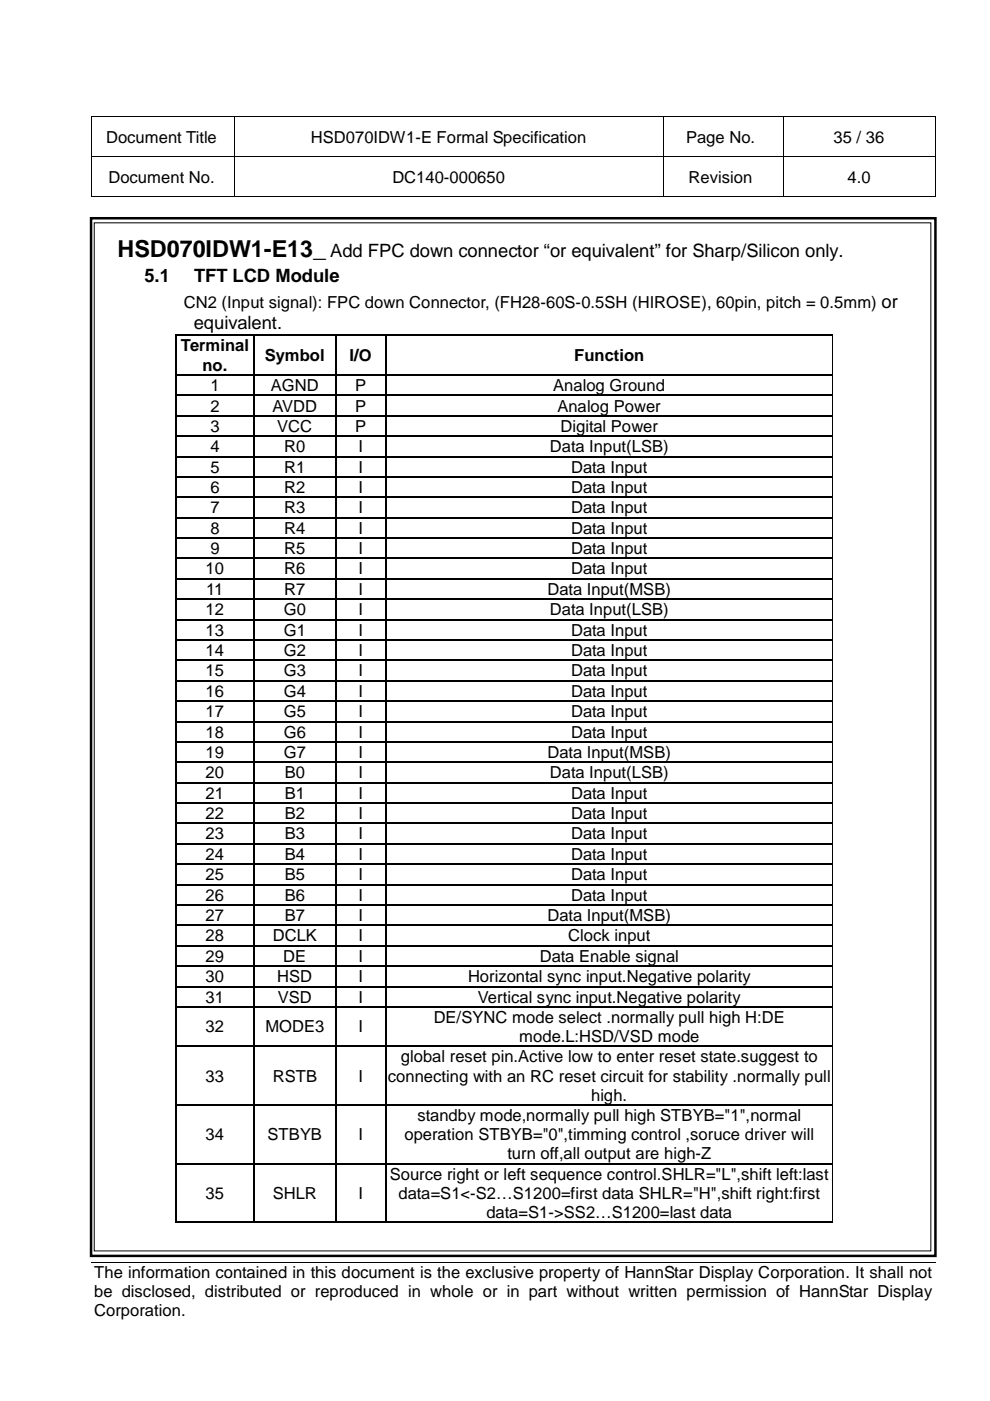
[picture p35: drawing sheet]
<svg xmlns="http://www.w3.org/2000/svg" width="210mm" height="297mm" viewBox="0 0 210 297" stroke-linecap="round" stroke-linejoin="round" font-family="sans-serif">
<defs><g id="words">
<text font-size="5" x="24.9" y="54.5">HSD070IDW1-E13_</text>
<g font-size="3.9">
<text x="30.6" y="59.8">5.1</text>
<text x="41.1" y="59.8">TFT LCD Module</text>
<text x="70" y="54.5">Add FPC down connector “or equivalent” for Sharp/Silicon only.</text>
<text x="41.1" y="69.8">equivalent.</text>
</g>
<g font-size="3.5">
<text x="22.5" y="30.3">Document Title</text>
<text x="65.9" y="30.3">HSD070IDW1-E Formal Specification</text>
<text x="145.5" y="30.3">Page No.</text>
<text x="176.7" y="30.3">35 / 36</text>
<text x="23" y="38.7">Document No.</text>
<text x="83.2" y="38.7">DC140-000650</text>
<text x="146" y="38.7">Revision</text>
<text x="179.7" y="38.7">4.0</text>
<text x="39" y="65.3">CN2 (Input signal): FPC down Connector, (FH28-60S-0.5SH (HIROSE), 60pin, pitch = 0.5mm) or</text>
<text x="38.4" y="74.5">Terminal</text>
<text x="56.1" y="76.5">Symbol</text>
<text x="74.1" y="76.5">I/O</text>
<text x="121.8" y="76.5">Function</text>
<text x="42.9" y="78.6">no.</text>
<text x="44.6" y="82.9">1</text>
<text x="57.4" y="82.9">AGND</text>
<text x="75.3" y="82.9">P</text>
<text x="117.3" y="82.9">Analog Ground</text>
<text x="44.6" y="87.2">2</text>
<text x="57.7" y="87.2">AVDD</text>
<text x="75.3" y="87.2">P</text>
<text x="118.2" y="87.2">Analog Power</text>
<text x="44.6" y="91.6">3</text>
<text x="44.6" y="95.9">4</text>
<text x="58.8" y="91.6">VCC</text>
<text x="60.2" y="95.9">R0</text>
<text x="75.3" y="91.6">P</text>
<text x="76" y="95.9">I</text>
<text x="116.6" y="95.9">Data Input(LSB)</text>
<text x="118.8" y="91.6">Digital Power</text>
<text x="44.6" y="100.2">5</text>
<text x="60.2" y="100.2">R1</text>
<text x="76" y="100.2">I</text>
<text x="121.1" y="100.2">Data Input</text>
<text x="44.6" y="104.5">6</text>
<text x="60.2" y="104.5">R2</text>
<text x="76" y="104.5">I</text>
<text x="121.1" y="104.5">Data Input</text>
<text x="44.6" y="108.8">7</text>
<text x="44.6" y="113.2">8</text>
<text x="60.2" y="108.8">R3</text>
<text x="60.2" y="113.2">R4</text>
<text x="76" y="108.8">I</text>
<text x="76" y="113.2">I</text>
<text x="121.1" y="108.8">Data Input</text>
<text x="121.1" y="113.2">Data Input</text>
<text x="44.6" y="117.5">9</text>
<text x="60.2" y="117.5">R5</text>
<text x="76" y="117.5">I</text>
<text x="121.1" y="117.5">Data Input</text>
<text x="43.6" y="121.8">10</text>
<text x="60.2" y="121.8">R6</text>
<text x="76" y="121.8">I</text>
<text x="121.1" y="121.8">Data Input</text>
<text x="43.6" y="130.5">12</text>
<text x="43.7" y="126.1">11</text>
<text x="60.2" y="130.5">G0</text>
<text x="60.2" y="126.1">R7</text>
<text x="76" y="130.5">I</text>
<text x="76" y="126.1">I</text>
<text x="116.1" y="126.1">Data Input(MSB)</text>
<text x="116.6" y="130.5">Data Input(LSB)</text>
<text x="43.6" y="134.8">13</text>
<text x="60.2" y="134.8">G1</text>
<text x="76" y="134.8">I</text>
<text x="121.1" y="134.8">Data Input</text>
<text x="43.6" y="139.1">14</text>
<text x="43.6" y="143.4">15</text>
<text x="60.2" y="139.1">G2</text>
<text x="60.2" y="143.4">G3</text>
<text x="76" y="139.1">I</text>
<text x="76" y="143.4">I</text>
<text x="121.1" y="139.1">Data Input</text>
<text x="121.1" y="143.4">Data Input</text>
<text x="43.6" y="147.7">16</text>
<text x="60.2" y="147.7">G4</text>
<text x="76" y="147.7">I</text>
<text x="121.1" y="147.7">Data Input</text>
<text x="43.6" y="152.1">17</text>
<text x="60.2" y="152.1">G5</text>
<text x="76" y="152.1">I</text>
<text x="121.1" y="152.1">Data Input</text>
<text x="43.6" y="156.4">18</text>
<text x="43.6" y="160.7">19</text>
<text x="60.2" y="156.4">G6</text>
<text x="60.2" y="160.7">G7</text>
<text x="76" y="156.4">I</text>
<text x="76" y="160.7">I</text>
<text x="116.1" y="160.7">Data Input(MSB)</text>
<text x="121.1" y="156.4">Data Input</text>
<text x="43.6" y="165">20</text>
<text x="60.4" y="165">B0</text>
<text x="76" y="165">I</text>
<text x="116.6" y="165">Data Input(LSB)</text>
<text x="43.6" y="169.3">21</text>
<text x="43.6" y="173.7">22</text>
<text x="60.4" y="169.3">B1</text>
<text x="60.4" y="173.7">B2</text>
<text x="76" y="169.3">I</text>
<text x="76" y="173.7">I</text>
<text x="121.1" y="169.3">Data Input</text>
<text x="121.1" y="173.7">Data Input</text>
<text x="43.6" y="178">23</text>
<text x="60.4" y="178">B3</text>
<text x="76" y="178">I</text>
<text x="121.1" y="178">Data Input</text>
<text x="43.6" y="182.3">24</text>
<text x="60.4" y="182.3">B4</text>
<text x="76" y="182.3">I</text>
<text x="121.1" y="182.3">Data Input</text>
<text x="43.6" y="186.6">25</text>
<text x="43.6" y="191">26</text>
<text x="60.4" y="186.6">B5</text>
<text x="60.4" y="191">B6</text>
<text x="76" y="186.6">I</text>
<text x="76" y="191">I</text>
<text x="121.1" y="186.6">Data Input</text>
<text x="121.1" y="191">Data Input</text>
<text x="43.6" y="195.3">27</text>
<text x="60.4" y="195.3">B7</text>
<text x="76" y="195.3">I</text>
<text x="116.1" y="195.3">Data Input(MSB)</text>
<text x="43.6" y="199.6">28</text>
<text x="43.6" y="203.9">29</text>
<text x="57.8" y="199.6">DCLK</text>
<text x="60.1" y="203.9">DE</text>
<text x="76" y="199.6">I</text>
<text x="76" y="203.9">I</text>
<text x="114.4" y="203.9">Data Enable signal</text>
<text x="120.5" y="199.6">Clock input</text>
<text x="43.6" y="208.2">30</text>
<text x="58.8" y="208.2">HSD</text>
<text x="76" y="208.2">I</text>
<text x="99.2" y="208.2">Horizontal sync input.Negative polarity</text>
<text x="43.6" y="212.6">31</text>
<text x="58.9" y="212.6">VSD</text>
<text x="76" y="212.6">I</text>
<text x="101.3" y="212.6">Vertical sync input.Negative polarity</text>
<text x="43.6" y="218.9">32</text>
<text x="56.3" y="218.9">MODE3</text>
<text x="76" y="218.9">I</text>
<text x="91.9" y="216.9">DE/SYNC mode select .normally pull high H:DE</text>
<text x="110.1" y="220.9">mode.L:HSD/VSD mode</text>
<text x="85" y="225.3">global reset pin.Active low to enter reset state.suggest to</text>
<text x="43.6" y="229.3">33</text>
<text x="57.8" y="229.3">RSTB</text>
<text x="76" y="229.3">I</text>
<text x="82.3" y="229.3">connecting with an RC reset circuit for stability .normally pull</text>
<text x="125.3" y="233.4">high.</text>
<text x="88.5" y="237.7">standby mode,normally pull high STBYB=&quot;1&quot;,normal</text>
<text x="43.6" y="241.8">34</text>
<text x="56.7" y="241.8">STBYB</text>
<text x="76" y="241.8">I</text>
<text x="85.8" y="241.8">operation STBYB=&quot;0&quot;,timming control ,soruce driver will</text>
<text x="107.6" y="245.8">turn off,all output are high-Z</text>
<text x="82.7" y="250.1">Source right or left sequence control.SHLR=&quot;L&quot;,shift left:last</text>
<text x="43.6" y="254.2">35</text>
<text x="57.8" y="254.2">SHLR</text>
<text x="76" y="254.2">I</text>
<text x="84.5" y="254.2">data=S1&lt;-S2…S1200=first data SHLR=&quot;H&quot;,shift right:first</text>
<text x="103.1" y="258.2">data=S1-&gt;SS2…S1200=last data</text>
<text x="20" y="270.9">The information contained in this document is the exclusive property of HannStar Display Corporation. It shall not</text>
<text x="20" y="275">be disclosed, distributed or reproduced in whole or in part without written permission of HannStar Display</text>
<text x="20" y="279.1">Corporation.</text>
</g>
</g></defs>
<g fill="#000">
<path d="M19.4 24.7h.2v.1h-.2zM19.4 33.1h.2v.2h-.2zM49.5 24.7h.2v.1h-.2zM49.5 33.1h.2v.2h-.2zM59.1 24.7h.1v.1h-.1zM140.5 24.7h.2v.1h-.2zM140.5 33.1h.2v.2h-.2zM165.9 24.7h.2v.1h-.2zM165.9 33.1h.2v.2h-.2zM198.2 24.7h.1v.1h-.1zM198.2 33.1h.1v.2h-.1zM19.4 41.7h.2v.1h-.2z"/>
<path d="M49.5 41.7h.2v.1h-.2zM140.5 41.7h.2v.1h-.2zM165.9 41.7h.2v.1h-.2zM198.2 41.7h.1v.1h-.1zM198.5 267.5v.2z"/>
</g>
<g fill="none" stroke="#000" stroke-width=".21">
<path d="M19.5 24.8v8.3M19.5 33.3v8.4M19.6 24.8h29.9M19.6 33.2h29.9M49.6 24.8v8.3M49.6 33.3v8.4M49.7 24.8h9.4M49.7 33.2h90.8M59.2 24.8h81.3M140.6 24.8v8.3M140.6 33.3v8.4M140.7 24.8h25.2"/>
<path d="M140.7 33.2h25.2M166 24.8v8.3M166 33.3v8.4M166.1 24.8h32.1M166.1 33.2h32.1M198.2 24.8v8.3M198.2 33.3v8.4M19.6 41.7h29.9M49.7 41.7h90.8M140.7 41.7h25.2M166.1 41.7h32.1M19.5 267.6h179"/>
</g>
<g fill="#fff">
<path d="M19.2 279.9l179.3 .1z"/>
<path d="M198.5 267.7v12.2z"/>
<path d="M198.5 279.9v.1z"/>
</g>
<path d="M19.3 46.3h179v220h-179z" fill="none" stroke="#000" stroke-width=".53"/>
<path d="M20 47.2h177.4v218h-177.4z" fill-rule="evenodd" fill="#fff"/>
<g fill="none" stroke="#000" stroke-width=".21">
<path d="M20 47.2h177.4v218h-177.4zM176.6 71.2v8.2M176.6 79.6v4.1M176.6 83.9v4.2M176.6 88.3v4.1M176.6 92.6v4.1M176.6 96.9v4.1M176.6 101.3v4M176.6 105.6v4M176.6 109.9v4.1M176.6 114.2v4.1M176.6 118.5v4.1"/>
<path d="M176.6 122.9v4M176.6 127.2v4M176.6 131.5v4.1M176.6 135.8v4.1M176.6 140.2v4M176.6 144.5v4M176.6 148.8v4.1M176.6 153.1v4.1M176.6 157.4v4.1M176.6 161.8v4M176.6 166.1v4M176.6 170.4v4.1"/>
<path d="M176.6 174.7v4.1M176.6 179v4.1M176.6 183.3v4.1M176.6 187.7v4.1M176.6 192v4.1M176.6 196.3v4.1M176.6 200.7v4M176.6 205v4M176.6 209.3v4.1M176.6 213.6v8.1M176.6 222v12.2M176.6 234.4v12.2"/>
<path d="M176.6 246.8v12.2"/>
</g>
<g fill="#000">
<path d="M37.2 71h.2v.2h-.2zM37.2 79.4h.2v.2h-.2zM53.7 71h.3v.2h-.3zM53.7 79.4h.3v.2h-.3zM71 71h.3v.2h-.3zM71 79.4h.3v.2h-.3zM81.6 71h.3v.2h-.3zM81.6 79.4h.3v.2h-.3zM176.5 71h.2v.2h-.2zM176.5 79.4h.2v.2h-.2zM37.2 83.7h.2v.2h-.2zM37.2 88.1h.2v.2h-.2z"/>
<path d="M37.2 92.4h.2v.2h-.2zM37.2 96.7h.2v.2h-.2zM53.7 83.7h.3v.2h-.3zM53.7 88.1h.3v.2h-.3zM53.7 92.4h.3v.2h-.3zM53.7 96.7h.3v.2h-.3zM71 83.7h.3v.2h-.3zM71 88.1h.3v.2h-.3zM71 92.4h.3v.2h-.3zM71 96.7h.3v.2h-.3zM81.6 83.7h.3v.2h-.3zM81.6 88.1h.3v.2h-.3z"/>
<path d="M81.6 92.4h.3v.2h-.3zM81.6 96.7h.3v.2h-.3zM176.5 83.7h.2v.2h-.2zM176.5 88.1h.2v.2h-.2zM176.5 92.4h.2v.2h-.2zM176.5 96.7h.2v.2h-.2zM37.2 101h.2v.3h-.2zM37.2 105.3h.2v.3h-.2zM37.2 109.6h.2v.3h-.2zM37.2 114h.2v.2h-.2zM37.2 118.3h.2v.2h-.2zM53.7 101h.3v.3h-.3z"/>
<path d="M53.7 105.3h.3v.3h-.3zM53.7 109.6h.3v.3h-.3zM53.7 114h.3v.2h-.3zM53.7 118.3h.3v.2h-.3zM71 101h.3v.3h-.3zM71 105.3h.3v.3h-.3zM71 109.6h.3v.3h-.3zM71 114h.3v.2h-.3zM71 118.3h.3v.2h-.3zM81.6 101h.3v.3h-.3zM81.6 105.3h.3v.3h-.3zM81.6 109.6h.3v.3h-.3z"/>
<path d="M81.6 114h.3v.2h-.3zM81.6 118.3h.3v.2h-.3zM176.5 101h.2v.3h-.2zM176.5 105.3h.2v.3h-.2zM176.5 109.6h.2v.3h-.2zM176.5 114h.2v.2h-.2zM176.5 118.3h.2v.2h-.2zM37.2 122.6h.2v.3h-.2zM37.2 126.9h.2v.3h-.2zM37.2 131.2h.2v.3h-.2zM37.2 135.6h.2v.2h-.2zM53.7 122.6h.3v.3h-.3z"/>
<path d="M53.7 126.9h.3v.3h-.3zM53.7 131.2h.3v.3h-.3zM53.7 135.6h.3v.2h-.3zM71 122.6h.3v.3h-.3zM71 126.9h.3v.3h-.3zM71 131.2h.3v.3h-.3zM71 135.6h.3v.2h-.3zM81.6 122.6h.3v.3h-.3zM81.6 126.9h.3v.3h-.3zM81.6 131.2h.3v.3h-.3zM81.6 135.6h.3v.2h-.3zM176.5 122.6h.2v.3h-.2z"/>
<path d="M176.5 126.9h.2v.3h-.2zM176.5 131.2h.2v.3h-.2zM176.5 135.6h.2v.2h-.2zM37.2 139.9h.2v.3h-.2zM37.2 144.2h.2v.3h-.2zM37.2 148.5h.2v.3h-.2zM37.2 152.9h.2v.2h-.2zM37.2 157.2h.2v.2h-.2zM53.7 139.9h.3v.3h-.3zM53.7 144.2h.3v.3h-.3zM53.7 148.5h.3v.3h-.3zM53.7 152.9h.3v.2h-.3z"/>
<path d="M53.7 157.2h.3v.2h-.3zM71 139.9h.3v.3h-.3zM71 144.2h.3v.3h-.3zM71 148.5h.3v.3h-.3zM71 152.9h.3v.2h-.3zM71 157.2h.3v.2h-.3zM81.6 139.9h.3v.3h-.3zM81.6 144.2h.3v.3h-.3zM81.6 148.5h.3v.3h-.3zM81.6 152.9h.3v.2h-.3zM81.6 157.2h.3v.2h-.3zM176.5 139.9h.2v.3h-.2z"/>
<path d="M176.5 144.2h.2v.3h-.2zM176.5 148.5h.2v.3h-.2zM176.5 152.9h.2v.2h-.2zM176.5 157.2h.2v.2h-.2zM37.2 161.5h.2v.3h-.2zM37.2 165.8h.2v.3h-.2zM37.2 170.1h.2v.3h-.2zM37.2 174.5h.2v.2h-.2zM37.2 178.8h.2v.2h-.2zM53.7 161.5h.3v.3h-.3zM53.7 165.8h.3v.3h-.3zM53.7 170.1h.3v.3h-.3z"/>
<path d="M53.7 174.5h.3v.2h-.3zM53.7 178.8h.3v.2h-.3zM71 161.5h.3v.3h-.3zM71 165.8h.3v.3h-.3zM71 170.1h.3v.3h-.3zM71 174.5h.3v.2h-.3zM71 178.8h.3v.2h-.3zM81.6 161.5h.3v.3h-.3zM81.6 165.8h.3v.3h-.3zM81.6 170.1h.3v.3h-.3zM81.6 174.5h.3v.2h-.3zM81.6 178.8h.3v.2h-.3z"/>
<path d="M176.5 161.5h.2v.3h-.2zM176.5 165.8h.2v.3h-.2zM176.5 170.1h.2v.3h-.2zM176.5 174.5h.2v.2h-.2zM176.5 178.8h.2v.2h-.2zM37.2 183.1h.2v.2h-.2zM37.2 187.4h.2v.3h-.2zM37.2 191.8h.2v.2h-.2zM37.2 196.1h.2v.2h-.2zM53.7 183.1h.3v.2h-.3zM53.7 187.4h.3v.3h-.3zM53.7 191.8h.3v.2h-.3z"/>
<path d="M53.7 196.1h.3v.2h-.3zM71 183.1h.3v.2h-.3zM71 187.4h.3v.3h-.3zM71 191.8h.3v.2h-.3zM71 196.1h.3v.2h-.3zM81.6 183.1h.3v.2h-.3zM81.6 187.4h.3v.3h-.3zM81.6 191.8h.3v.2h-.3zM81.6 196.1h.3v.2h-.3zM176.5 183.1h.2v.2h-.2zM176.5 187.4h.2v.3h-.2zM176.5 191.8h.2v.2h-.2z"/>
<path d="M176.5 196.1h.2v.2h-.2zM37.2 200.4h.2v.3h-.2zM37.2 204.7h.2v.3h-.2zM37.2 209h.2v.3h-.2zM37.2 213.4h.2v.2h-.2zM53.7 200.4h.3v.3h-.3zM53.7 204.7h.3v.3h-.3zM53.7 209h.3v.3h-.3zM53.7 213.4h.3v.2h-.3zM71 200.4h.3v.3h-.3zM71 204.7h.3v.3h-.3zM71 209h.3v.3h-.3z"/>
<path d="M71 213.4h.3v.2h-.3zM81.6 200.4h.3v.3h-.3zM81.6 204.7h.3v.3h-.3zM81.6 209h.3v.3h-.3zM81.6 213.4h.3v.2h-.3zM176.5 200.4h.2v.3h-.2zM176.5 204.7h.2v.3h-.2zM176.5 209h.2v.3h-.2zM176.5 213.4h.2v.2h-.2zM37.2 221.7h.2v.3h-.2zM37.2 234.2h.2v.2h-.2zM53.7 221.7h.3v.3h-.3z"/>
<path d="M53.7 234.2h.3v.2h-.3zM71 221.7h.3v.3h-.3zM71 234.2h.3v.2h-.3zM81.6 221.7h.3v.3h-.3zM81.6 234.2h.3v.2h-.3zM176.5 221.7h.2v.3h-.2zM176.5 234.2h.2v.2h-.2zM37.2 246.6h.2v.2h-.2zM37.2 259h.2v.3h-.2zM53.7 246.6h.3v.2h-.3zM53.7 259h.3v.3h-.3zM71 246.6h.3v.2h-.3z"/>
<path d="M71 259h.3v.3h-.3zM81.6 246.6h.3v.2h-.3zM81.6 259h.3v.3h-.3zM176.5 246.6h.2v.2h-.2zM176.5 259h.2v.3h-.2z"/>
</g>
<g fill="none" stroke="#000" stroke-width=".25">
<path d="M37.3 71.2v8.2M37.3 79.6v4.1M37.4 71.1h16.3M37.4 79.5h16.3M53.8 71.2v8.2M53.8 79.6v4.1M54 71.1h17M54 79.5h17M71.2 71.2v8.2M71.2 79.6v4.1M71.3 71.1h10.3M71.3 79.5h10.3"/>
<path d="M81.7 71.2v8.2M81.7 79.6v4.1M81.9 71.1h94.6M81.9 79.5h94.6M37.3 83.9v4.2M37.3 88.3v4.1M37.3 92.6v4.1M37.3 96.9v4.1M37.4 83.8h16.3M37.4 88.2h16.3M37.4 92.5h16.3M37.4 96.8h16.3"/>
<path d="M53.8 83.9v4.2M53.8 88.3v4.1M53.8 92.6v4.1M53.8 96.9v4.1M54 83.8h17M54 88.2h17M54 92.5h17M54 96.8h17M71.2 83.9v4.2M71.2 88.3v4.1M71.2 92.6v4.1M71.2 96.9v4.1"/>
<path d="M71.3 83.8h10.3M71.3 88.2h10.3M71.3 92.5h10.3M71.3 96.8h10.3M81.7 83.9v4.2M81.7 88.3v4.1M81.7 92.6v4.1M81.7 96.9v4.1M81.9 83.8h94.6M81.9 88.2h94.6M81.9 92.5h94.6M81.9 96.8h94.6"/>
<path d="M37.3 101.3v4M37.3 105.6v4M37.3 109.9v4.1M37.3 114.2v4.1M37.3 118.5v4.1M37.4 101.1h16.3M37.4 105.5h16.3M37.4 109.8h16.3M37.4 114.1h16.3M37.4 118.4h16.3M53.8 101.3v4M53.8 105.6v4"/>
<path d="M53.8 109.9v4.1M53.8 114.2v4.1M53.8 118.5v4.1M54 101.1h17M54 105.5h17M54 109.8h17M54 114.1h17M54 118.4h17M71.2 101.3v4M71.2 105.6v4M71.2 109.9v4.1M71.2 114.2v4.1"/>
<path d="M71.2 118.5v4.1M71.3 101.1h10.3M71.3 105.5h10.3M71.3 109.8h10.3M71.3 114.1h10.3M71.3 118.4h10.3M81.7 101.3v4M81.7 105.6v4M81.7 109.9v4.1M81.7 114.2v4.1M81.7 118.5v4.1M81.9 101.1h94.6"/>
<path d="M81.9 105.5h94.6M81.9 109.8h94.6M81.9 114.1h94.6M81.9 118.4h94.6M37.3 122.9v4M37.3 127.2v4M37.3 131.5v4.1M37.3 135.8v4.1M37.4 122.7h16.3M37.4 127h16.3M37.4 131.4h16.3M37.4 135.7h16.3"/>
<path d="M53.8 122.9v4M53.8 127.2v4M53.8 131.5v4.1M53.8 135.8v4.1M54 122.7h17M54 127h17M54 131.4h17M54 135.7h17M71.2 122.9v4M71.2 127.2v4M71.2 131.5v4.1M71.2 135.8v4.1"/>
<path d="M71.3 122.7h10.3M71.3 127h10.3M71.3 131.4h10.3M71.3 135.7h10.3M81.7 122.9v4M81.7 127.2v4M81.7 131.5v4.1M81.7 135.8v4.1M81.9 122.7h94.6M81.9 127h94.6M81.9 131.4h94.6M81.9 135.7h94.6"/>
<path d="M37.3 140.2v4M37.3 144.5v4M37.3 148.8v4.1M37.3 153.1v4.1M37.3 157.4v4.1M37.4 140h16.3M37.4 144.4h16.3M37.4 148.7h16.3M37.4 153h16.3M37.4 157.3h16.3M53.8 140.2v4M53.8 144.5v4"/>
<path d="M53.8 148.8v4.1M53.8 153.1v4.1M53.8 157.4v4.1M54 140h17M54 144.4h17M54 148.7h17M54 153h17M54 157.3h17M71.2 140.2v4M71.2 144.5v4M71.2 148.8v4.1M71.2 153.1v4.1"/>
<path d="M71.2 157.4v4.1M71.3 140h10.3M71.3 144.4h10.3M71.3 148.7h10.3M71.3 153h10.3M71.3 157.3h10.3M81.7 140.2v4M81.7 144.5v4M81.7 148.8v4.1M81.7 153.1v4.1M81.7 157.4v4.1M81.9 140h94.6"/>
<path d="M81.9 144.4h94.6M81.9 148.7h94.6M81.9 153h94.6M81.9 157.3h94.6M37.3 161.8v4M37.3 166.1v4M37.3 170.4v4.1M37.3 174.7v4.1M37.3 179v4.1M37.4 161.6h16.3M37.4 165.9h16.3M37.4 170.3h16.3"/>
<path d="M37.4 174.6h16.3M37.4 178.9h16.3M53.8 161.8v4M53.8 166.1v4M53.8 170.4v4.1M53.8 174.7v4.1M53.8 179v4.1M54 161.6h17M54 165.9h17M54 170.3h17M54 174.6h17M54 178.9h17"/>
<path d="M71.2 161.8v4M71.2 166.1v4M71.2 170.4v4.1M71.2 174.7v4.1M71.2 179v4.1M71.3 161.6h10.3M71.3 165.9h10.3M71.3 170.3h10.3M71.3 174.6h10.3M71.3 178.9h10.3M81.7 161.8v4M81.7 166.1v4"/>
<path d="M81.7 170.4v4.1M81.7 174.7v4.1M81.7 179v4.1M81.9 161.6h94.6M81.9 165.9h94.6M81.9 170.3h94.6M81.9 174.6h94.6M81.9 178.9h94.6M37.3 183.3v4.1M37.3 187.7v4.1M37.3 192v4.1M37.3 196.3v4.1"/>
<path d="M37.4 183.2h16.3M37.4 187.5h16.3M37.4 191.9h16.3M37.4 196.2h16.3M53.8 183.3v4.1M53.8 187.7v4.1M53.8 192v4.1M53.8 196.3v4.1M54 183.2h17M54 187.5h17M54 191.9h17M54 196.2h17"/>
<path d="M71.2 183.3v4.1M71.2 187.7v4.1M71.2 192v4.1M71.2 196.3v4.1M71.3 183.2h10.3M71.3 187.5h10.3M71.3 191.9h10.3M71.3 196.2h10.3M81.7 183.3v4.1M81.7 187.7v4.1M81.7 192v4.1M81.7 196.3v4.1"/>
<path d="M81.9 183.2h94.6M81.9 187.5h94.6M81.9 191.9h94.6M81.9 196.2h94.6M37.3 200.7v4M37.3 205v4M37.3 209.3v4.1M37.3 213.6v8.1M37.4 200.5h16.3M37.4 204.9h16.3M37.4 209.2h16.3M37.4 213.5h16.3"/>
<path d="M53.8 200.7v4M53.8 205v4M53.8 209.3v4.1M53.8 213.6v8.1M54 200.5h17M54 204.9h17M54 209.2h17M54 213.5h17M71.2 200.7v4M71.2 205v4M71.2 209.3v4.1M71.2 213.6v8.1"/>
<path d="M71.3 200.5h10.3M71.3 204.9h10.3M71.3 209.2h10.3M71.3 213.5h10.3M81.7 200.7v4M81.7 205v4M81.7 209.3v4.1M81.7 213.6v8.1M81.9 200.5h94.6M81.9 204.9h94.6M81.9 209.2h94.6M81.9 213.5h94.6"/>
<path d="M37.3 222v12.2M37.3 234.4v12.2M37.4 221.9h16.3M37.4 234.3h16.3M53.8 222v12.2M53.8 234.4v12.2M54 221.9h17M54 234.3h17M71.2 222v12.2M71.2 234.4v12.2M71.3 221.9h10.3M71.3 234.3h10.3"/>
<path d="M81.7 222v12.2M81.7 234.4v12.2M81.9 221.9h94.6M81.9 234.3h94.6M37.3 246.8v12.2M37.4 246.7h16.3M37.4 259.2h16.3M53.8 246.8v12.2M54 246.7h17M54 259.2h17M71.2 246.8v12.2M71.3 246.7h10.3"/>
<path d="M71.3 259.2h10.3M81.7 246.8v12.2M81.9 246.7h94.6M81.9 259.2h94.6"/>
</g>
<use href="#words"/>
</svg>
